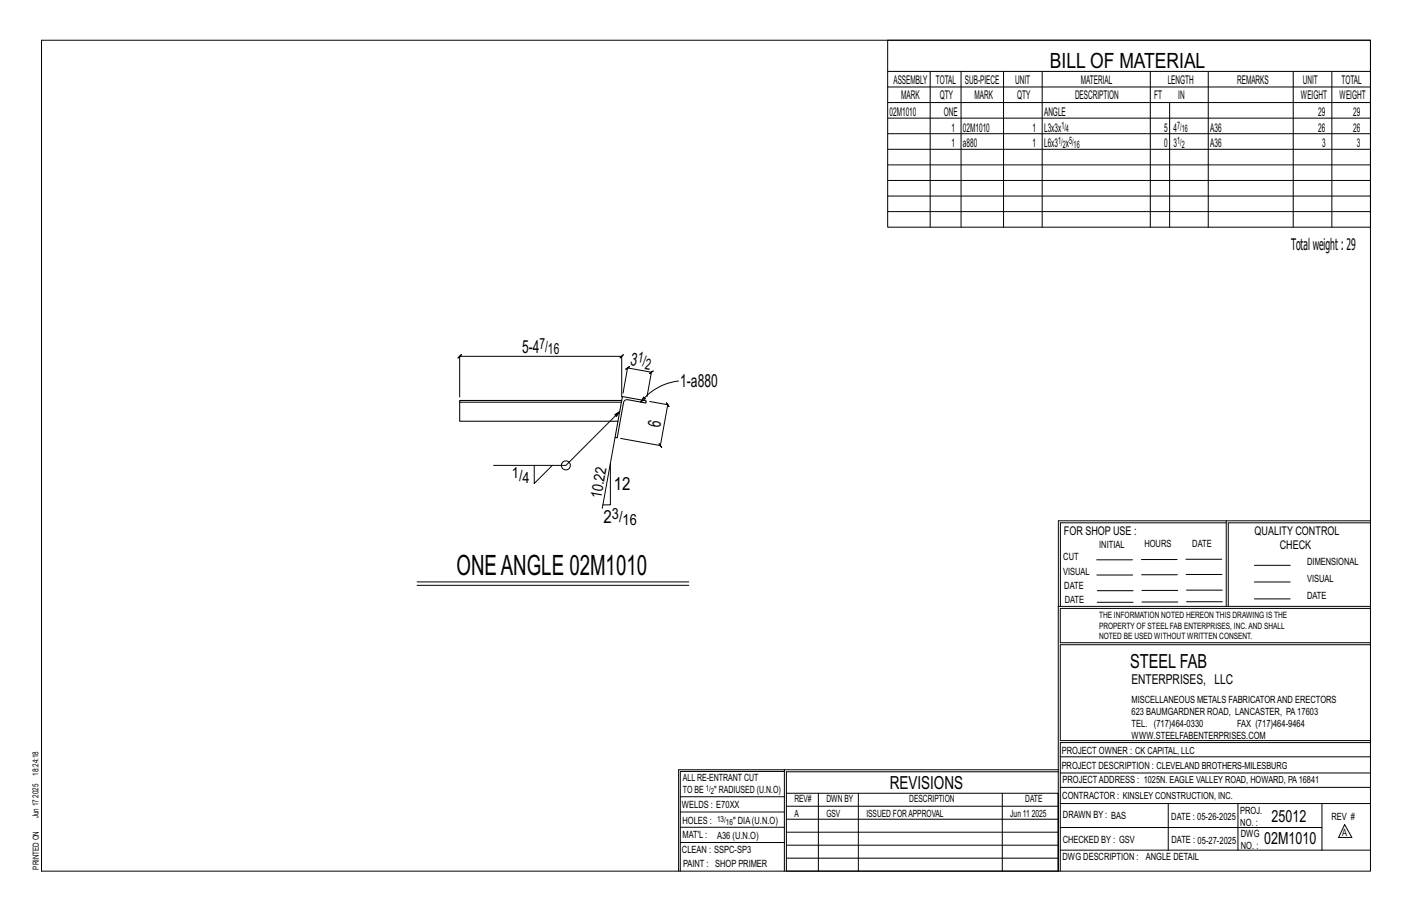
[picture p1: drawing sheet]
<svg xmlns="http://www.w3.org/2000/svg" width="432mm" height="279mm" viewBox="0 0 432 279" stroke-linecap="round" stroke-linejoin="round" font-family="sans-serif">
<defs><g id="words">
<text font-size="8.6" x="139.6" y="175.9">ONEANGLE 02M1010</text>
<text font-size="6.4" x="321.1" y="20.7">BILL OF MATERIAL</text>
<text font-size="5.9" x="345.6" y="204.1">STEEL FAB</text>
<g font-size="5.5">
<text x="159.6" y="107.9">5-4</text>
<text x="192.6" y="111.6" transform="rotate(10 192.6 111.6)">3</text>
<text x="208" y="118.4">1-a880</text>
<text x="201.9" y="130.8" transform="rotate(-80 201.9 130.8)">6</text>
<text x="187.7" y="149.8">12</text>
<text x="184.6" y="159.9">2</text>
<text x="272.2" y="241.1">REVISIONS</text>
</g>
<g font-size="5.1">
<text x="388.9" y="251.3">25012</text>
<text x="386.6" y="258.1">02M1010</text>
</g>
<text font-size="4.9" x="394.8" y="76.4">Totalweight : 29</text>
<g font-size="4.7">
<text x="165" y="106.7">7/</text>
<text x="167.6" y="108.3">16</text>
<text x="194.8" y="110.7" transform="rotate(10 194.8 110.7)">1/</text>
<text x="197.1" y="112.8" transform="rotate(10 197.1 112.8)">2</text>
<text x="156.5" y="146.1">1/</text>
<text x="159.8" y="147.8">4</text>
<text x="183.8" y="152.7" transform="rotate(-80 183.8 152.7)">10.2</text>
<text x="187.1" y="158.7">3/</text>
<text x="190.4" y="160.3">16</text>
</g>
<text font-size="4.2" x="346" y="209.1">ENTERPRISES, LLC</text>
<g font-size="3.7">
<text x="273.2" y="25.6">ASSEMBLY</text>
<text x="286.2" y="25.6">TOTAL</text>
<text x="295.1" y="25.6">SUB-PIECE</text>
<text x="310.4" y="25.6">UNIT</text>
<text x="330.5" y="25.6">MATERIAL</text>
<text x="357.1" y="25.6">LENGTH</text>
<text x="378.3" y="25.6">REMARKS</text>
<text x="398.4" y="25.6">UNIT</text>
<text x="410.2" y="25.6">TOTAL</text>
<text x="272.1" y="35.5">02M1010</text>
<text x="275.6" y="30.4">MARK</text>
<text x="287.4" y="30.4">QTY</text>
<text x="288.6" y="35.5">ONE</text>
<text x="298" y="30.4">MARK</text>
<text x="311" y="30.4">QTY</text>
<text x="319.3" y="35.5">ANGLE</text>
<text x="328.7" y="30.4">DESCRIPTION</text>
<text x="353" y="30.4">FT</text>
<text x="360.3" y="30.4">IN</text>
<text x="397.8" y="30.4">WEIGHT</text>
<text x="403.2" y="35.5">29</text>
<text x="409.6" y="30.4">WEIGHT</text>
<text x="413.8" y="35.5">29</text>
<text x="290.9" y="40.2">1</text>
<text x="294.5" y="40.2">02M1010</text>
<text x="315.8" y="40.2">1</text>
<text x="319.3" y="40.2">L3x3x</text>
<text x="356" y="40.2">5</text>
<text x="358.9" y="40.2">4</text>
<text x="370.1" y="40.2">A36</text>
<text x="403.2" y="40.2">26</text>
<text x="413.8" y="40.2">26</text>
<text x="290.9" y="45">1</text>
<text x="294.5" y="45">a880</text>
<text x="315.8" y="45">1</text>
<text x="319.3" y="45">L6x3 x</text>
<text x="356" y="45">0</text>
<text x="358.9" y="45">3</text>
<text x="370.1" y="45">A36</text>
<text x="404.3" y="45">3</text>
<text x="415" y="45">3</text>
<text x="325.3" y="163.4">FOR SHOP USE :</text>
<text x="383.7" y="163.4">QUALITY CONTROL</text>
<text x="391.4" y="167.8">CHECK</text>
</g>
<g font-size="3.1">
<text x="324.6" y="39.4">1/</text>
<text x="326" y="40.5">4</text>
<text x="360" y="39.4">7/</text>
<text x="361.4" y="40.5">16</text>
<text x="323.6" y="44.1">1/ 5/</text>
<text x="325" y="45.3">2</text>
<text x="328.3" y="45.3">16</text>
<text x="360" y="44.1">1/</text>
<text x="361.4" y="45.3">2</text>
<text x="336.2" y="167.4">INITIAL</text>
<text x="350" y="167.1">HOURS</text>
<text x="364.6" y="167.2">DATE</text>
<text x="325.2" y="171.3">CUT</text>
<text x="399.8" y="172.8">DIMENSIONAL</text>
<text x="325.1" y="175.8">VISUAL</text>
<text x="399.8" y="177.9">VISUAL</text>
<text x="325.5" y="180">DATE</text>
<text x="325.7" y="184.4">DATE</text>
<text x="399.8" y="183.1">DATE</text>
<text x="346" y="215">MISCELLANEOUS METALS FABRICATORAND ERECTORS</text>
<text x="346" y="218.6">623 BAUMGARDNER ROAD, LANCASTER, PA17603</text>
<text x="346" y="225.8">WWW.STEELFABENTERPRISES.COM</text>
<text x="346" y="222.2">TEL. (717)464-0330</text>
<text x="378.3" y="222.2">FAX (717)464-9464</text>
<text x="324.7" y="230.5">PROJECT OWNER : CK CAPITAL, LLC</text>
<text x="208.8" y="238.8">ALL RE-ENTRANT CUT</text>
<text x="324.7" y="235.1">PROJECT DESCRIPTION : CLEVELAND BROTHERS-MILESBURG</text>
<text x="324.9" y="239.5">PROJECTADDRESS : 1025N. EAGLE VALLEY ROAD, HOWARD, PA16841</text>
<text x="208.8" y="242.5">TO BE</text>
<text x="218.4" y="242.5">&quot; RADIUSED (U.N.O)</text>
<text x="242.9" y="245.3">REV#</text>
<text x="252.7" y="245.3">DWN BY</text>
<text x="278.1" y="245.3">DESCRIPTION</text>
<text x="313.5" y="245.3">DATE</text>
<text x="324.9" y="244.2">CONTRACTOR : KINSLEY CONSTRUCTION, INC.</text>
<text x="208.5" y="247">WELDS : E70XX</text>
<text x="208.7" y="251.7">HOLES :</text>
<text x="224.2" y="251.8">&quot; DIA(U.N.O)</text>
<text x="242.9" y="249.9">A</text>
<text x="252.7" y="249.9">GSV</text>
<text x="264.9" y="249.9">ISSUED FORAPPROVAL</text>
<text x="309" y="249.9">Jun 11</text>
<text x="315.5" y="249.9">2025</text>
<text x="325.1" y="250">DRAWN BY : BAS</text>
<text x="358.2" y="250.5">DATE : 05-26-2025</text>
<text x="379.3" y="248.9">PROJ.</text>
<text x="407.2" y="250.5">REV #</text>
<text x="208.7" y="256.3">MAT'L :</text>
<text x="219.3" y="256.4">A36 (U.N.O)</text>
<text x="325" y="257.6">CHECKED BY : GSV</text>
<text x="358.3" y="257.7">DATE : 05-27-2025</text>
<text x="379.3" y="252.5">NO. :</text>
<text x="379.5" y="255.9">DWG</text>
<text x="410.5" y="255.5">A</text>
<text x="208.6" y="260.7">CLEAN : SSPC-SP3</text>
<text x="324.9" y="262.9">DWG DESCRIPTION :</text>
<text x="350.4" y="263">ANGLE DETAIL</text>
<text x="379.5" y="259.5">NO. :</text>
<text x="208.9" y="265">PAINT : SHOP PRIMER</text>
</g>
<g font-size="2.7">
<text x="336.1" y="189">THE INFORMATION NOTED HEREON THIS DRAWING IS THE</text>
<text x="336.1" y="195.4">NOTED BE USED WITHOUT WRITTEN CONSENT.</text>
<text x="336.1" y="192.2">PROPERTY OF STEEL FAB ENTERPRISES, INC.AND SHALL</text>
</g>
<g font-size="2.6">
<text x="215.9" y="241.8">1/</text>
<text x="217.4" y="242.7">2</text>
<text x="219.3" y="251.1">13/</text>
<text x="222" y="252.1">16</text>
</g>
<g font-size="2.5">
<text x="11.7" y="237.1" transform="rotate(-90 11.7 237.1)">18:24:18</text>
<text x="11.8" y="243.8" transform="rotate(-90 11.8 243.8)">2025</text>
<text x="11.8" y="250.1" transform="rotate(-90 11.8 250.1)">Jun 17</text>
<text x="11.9" y="265.8" transform="rotate(-90 11.9 265.8)">PRINTED ON</text>
</g>
</g></defs>
<g fill="none" stroke="#000" stroke-width=".31">
<path d="M12.7 12.3h406.4v254h-406.4zM271.5 12.3h147.6v57.2h-147.6zM271.5 21.8h147.6M271.5 26.6h147.6M271.5 31.4h147.6M271.5 36.1h147.6M284.5 21.8v47.7M293.9 21.8v47.7M306.9 21.8v47.7M318.7 21.8v47.7M351.8 21.8v47.7M357.7 31.4v38.1"/>
<path d="M369.5 21.8v47.7M395.5 21.8v47.7M407.3 21.8v47.7M271.5 40.9h147.6M271.5 45.6h147.6M271.5 50.4h147.6M271.5 55.2h147.6M271.5 59.9h147.6M271.5 64.7h147.6M207.5 116.5a17.3 17.3 0 0 0-11.6 6.4M140.6 121.4v-12.5l-.5 .5 1-1-.5 .5h49.5l-.5 .5 1-1-.5 .5v12.5M188.1 133.7l-3.9 21.7"/>
<path d="M189.5 125.8l-1.5 1 .5 .5 1-1.5-16.4 16.5h-22.2M190.5 120.2l1.4-7.7-.6 .4 1.2-.8-.6 .4 7.3 1.3-.6 .4 1.2-.8-.6 .4-1.3 7.4M196.8 121.3l.6 .5-1.5 1.1zM198.7 122.7l5.5 1-.4-.6 .8 1.2-.4-.6-2.3 12.5-.4-.6 .8 1.2-.4-.6-12.1-2.2M163.4 142.3v5.5l5.5-5.5M186.7 141.6v12.7h-2.3M375 159.8h-50.7v25.6M375 159.2h-51.3l-.1 107.1M419.1 159.2h-44.1v26.2M419.1 159.8h-43.5v25.6M127.6 177.9h83M127.6 178.9h83"/>
<path d="M335.4 171.1h10.9M335.4 175.8h11M349 171h11M349.1 175.7h11M362.7 171h10.9M362.7 175.6h11M383.6 172.8h11M383.6 177.9h11M323.7 185.4h95.4M335.5 184.1h11M335.5 180.6h11M349.2 184h11"/>
<path d="M349.2 180.5h11M362.9 180.4h10.9M362.9 184h10.9M383.6 183.1h11M419.1 186h-94.9v10.5h94.9M419.1 197.1h-94.9v29.3h94.9v.6h-94.9v39.3M239.9 235.8h-31.9v30.5M239.9 235.3h-32.4v31M323.6 235.3h-83.7v31M323.6 235.9h-83.1v6.6M324.2 236.3h94.9M324.2 231.4h94.9"/>
<path d="M208 252.9h31.9M208 257.5h31.9M208 243.6h31.9M208 248.2h31.9M240.5 242.5h83.1v23.8h-83.1zM240.5 258.4h83.1M240.5 254.4h83.1M240.5 250.4h83.1M240.5 246.5h83.1M250.3 242.5v23.8M262.5 242.5v23.8M306.5 242.5v23.8"/>
<path d="M324.2 253h80.1M324.2 245.6h94.9M324.2 259.9h94.9M324.2 240.7h94.9M357.3 245.6v14.3M378.6 245.6v14.3M404.3 245.6v14.3M411.2 252.1l2.2 3.9h-4zM240.5 262.3h83.1"/>
<circle cx="173.1" cy="142.3" r="1.38"/>
</g>
<path d="M140.6 122.9v5.9h48.4M190.1 122.4h-49.5v.5h49.4M190.3 121.2l7.3 1.3-.1 .7-5.6-1a1.06 1.06 0 0 0-1.2 .8l-2 10.8-.6-.1z" fill="none" stroke="#000" stroke-width=".32"/>
<use href="#words"/>
</svg>
